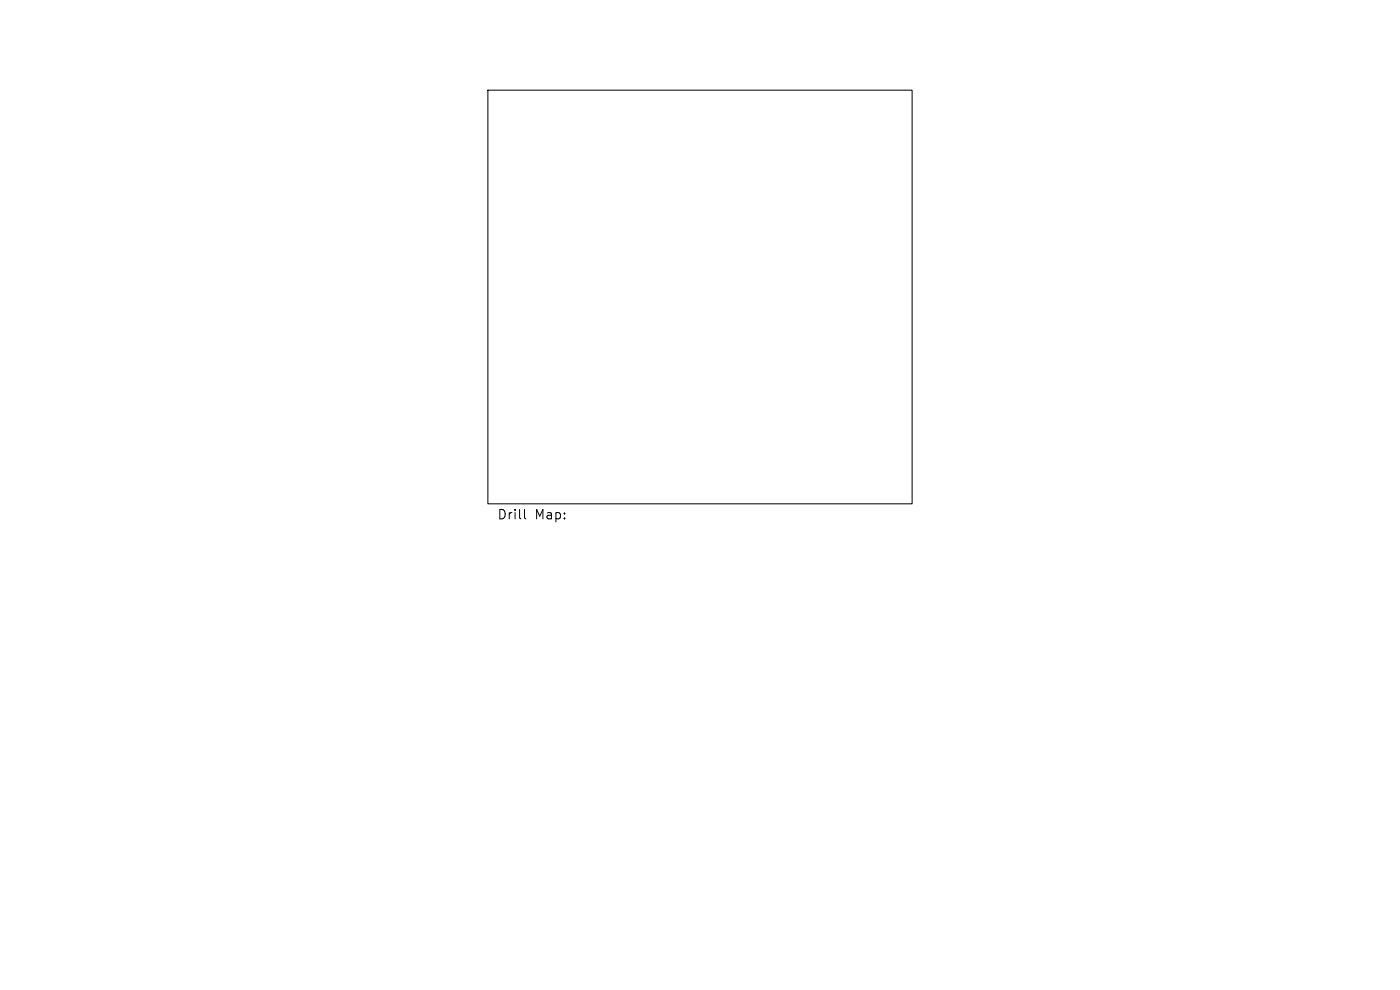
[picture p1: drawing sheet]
<svg xmlns="http://www.w3.org/2000/svg" width="297mm" height="210mm" viewBox="0 0 297 210" stroke-linecap="round" stroke-linejoin="round" font-family="sans-serif">
<defs><g id="words">
<g font-size="2.8">
<text x="105.4" y="110.5">Drill</text>
<text x="113.4" y="110.5">Map:</text>
</g>
</g></defs>
<path d="M103.5 19.1h90v87.8h-90zM111.3 108.1v1.7l.3 .3" fill="none" stroke="#000" stroke-width=".21"/>
<use href="#words"/>
</svg>
